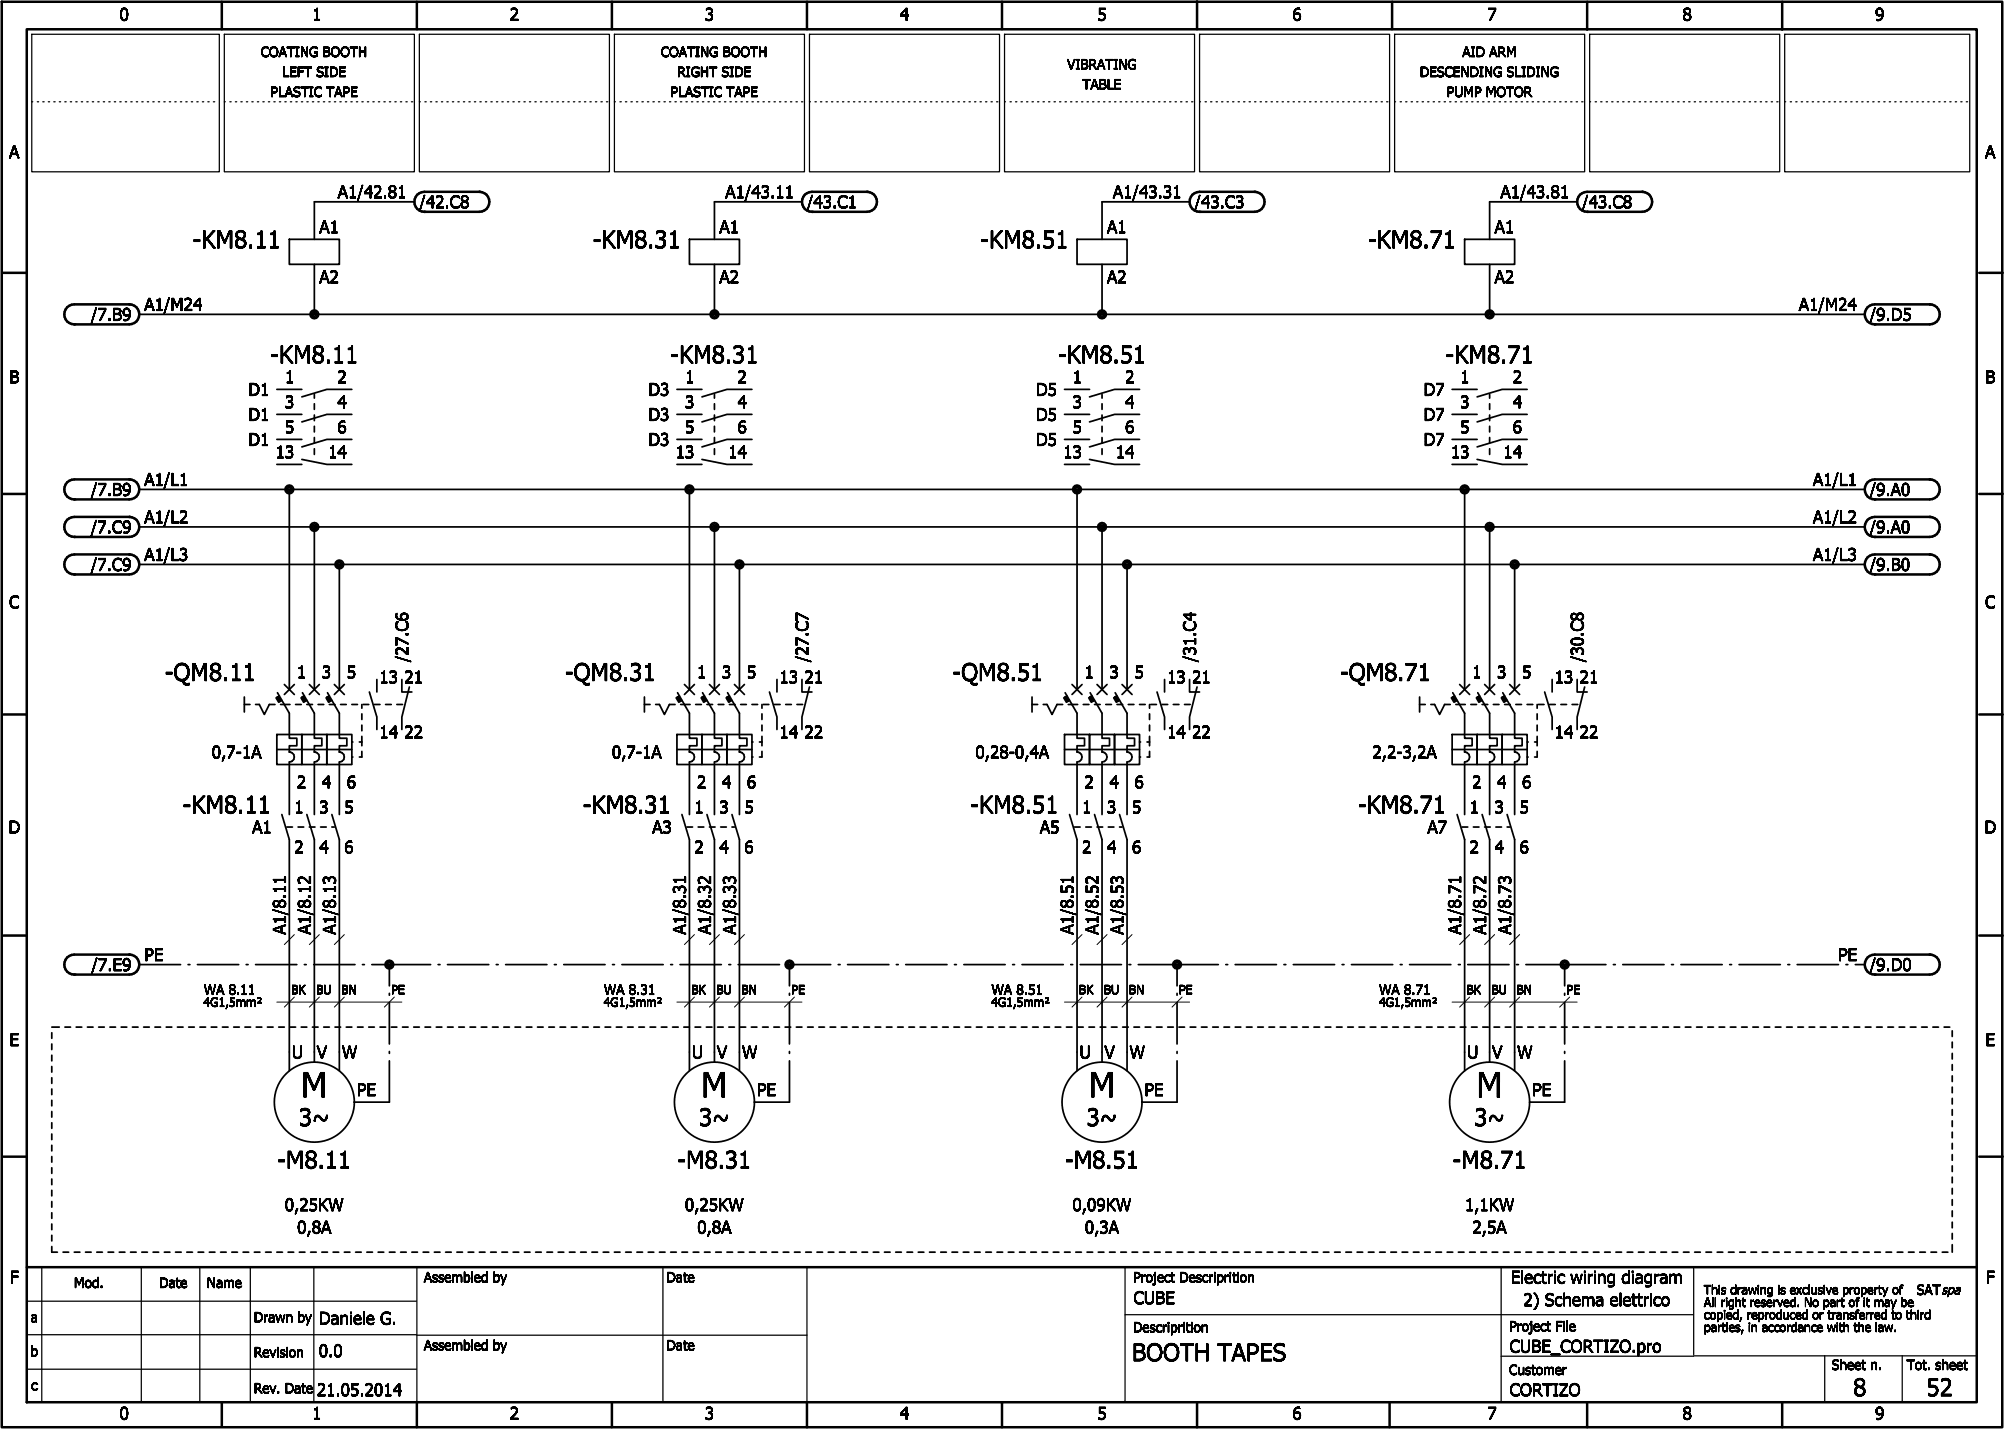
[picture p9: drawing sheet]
<svg xmlns="http://www.w3.org/2000/svg" width="401mm" height="286mm" viewBox="0 0 401 286" stroke-linecap="round" stroke-linejoin="round" font-family="sans-serif">
<defs><g id="words">
<g font-size="5">
<text x="60.2" y="219.4">M</text>
<text x="140.2" y="219.4">M</text>
<text x="217.7" y="219.4">M</text>
<text x="295.2" y="219.4">M</text>
</g>
<g font-size="3.5">
<text x="38.5" y="49.6">-KM8.11</text>
<text x="118.5" y="49.6">-KM8.31</text>
<text x="196" y="49.6">-KM8.51</text>
<text x="273.5" y="49.6">-KM8.71</text>
<text x="54.1" y="72.6">-KM8.11</text>
<text x="134.1" y="72.6">-KM8.31</text>
<text x="211.6" y="72.6">-KM8.51</text>
<text x="289.1" y="72.6">-KM8.71</text>
<text x="33" y="136.1">-QM8.11</text>
<text x="113" y="136.1">-QM8.31</text>
<text x="190.5" y="136.1">-QM8.51</text>
<text x="268" y="136.1">-QM8.71</text>
<text x="36.5" y="162.6">-KM8.11</text>
<text x="116.5" y="162.6">-KM8.31</text>
<text x="194" y="162.6">-KM8.51</text>
<text x="271.5" y="162.6">-KM8.71</text>
<text x="59.8" y="225.1">3~</text>
<text x="139.8" y="225.1">3~</text>
<text x="217.3" y="225.1">3~</text>
<text x="294.8" y="225.1">3~</text>
<text x="55.5" y="233.6">-M8.11</text>
<text x="135.5" y="233.6">-M8.31</text>
<text x="213" y="233.6">-M8.51</text>
<text x="290.5" y="233.6">-M8.71</text>
<text x="226.4" y="272.1">BOOTH TAPES</text>
<text x="370.6" y="279.1">8</text>
<text x="385.2" y="279.1">52</text>
</g>
<g font-size="2.5">
<text x="23.9" y="4.1">0</text>
<text x="62.4" y="4.1">1</text>
<text x="101.9" y="4.1">2</text>
<text x="140.9" y="4.1">3</text>
<text x="179.9" y="4.1">4</text>
<text x="219.4" y="4.1">5</text>
<text x="258.4" y="4.1">6</text>
<text x="297.4" y="4.1">7</text>
<text x="336.4" y="4.1">8</text>
<text x="374.9" y="4.1">9</text>
<text x="1.8" y="31.6">A</text>
<text x="396.9" y="31.6">A</text>
<text x="67.5" y="39.6">A1/42.81</text>
<text x="83.9" y="41.6">/42.C8</text>
<text x="145" y="39.6">A1/43.11</text>
<text x="161.4" y="41.6">/43.C1</text>
<text x="222.5" y="39.6">A1/43.31</text>
<text x="238.9" y="41.6">/43.C3</text>
<text x="300" y="39.6">A1/43.81</text>
<text x="316.4" y="41.6">/43.C8</text>
<text x="63.9" y="46.6">A1</text>
<text x="143.9" y="46.6">A1</text>
<text x="221.4" y="46.6">A1</text>
<text x="298.9" y="46.6">A1</text>
<text x="63.9" y="56.6">A2</text>
<text x="143.9" y="56.6">A2</text>
<text x="221.4" y="56.6">A2</text>
<text x="298.9" y="56.6">A2</text>
<text x="18.2" y="64.1">/7.B9</text>
<text x="28.9" y="62.1">A1/M24</text>
<text x="359.7" y="62.1">A1/M24</text>
<text x="373.9" y="64.1">/9.D5</text>
<text x="1.9" y="76.6">B</text>
<text x="57" y="76.6">1</text>
<text x="67.5" y="76.6">2</text>
<text x="137" y="76.6">1</text>
<text x="147.5" y="76.6">2</text>
<text x="214.5" y="76.6">1</text>
<text x="225" y="76.6">2</text>
<text x="292" y="76.6">1</text>
<text x="302.5" y="76.6">2</text>
<text x="397" y="76.6">B</text>
<text x="49.7" y="79.1">D1</text>
<text x="57" y="81.6">3</text>
<text x="67.5" y="81.6">4</text>
<text x="129.7" y="79.1">D3</text>
<text x="137" y="81.6">3</text>
<text x="147.5" y="81.6">4</text>
<text x="207.2" y="79.1">D5</text>
<text x="214.5" y="81.6">3</text>
<text x="225" y="81.6">4</text>
<text x="284.7" y="79.1">D7</text>
<text x="292" y="81.6">3</text>
<text x="302.5" y="81.6">4</text>
<text x="49.7" y="84.1">D1</text>
<text x="49.7" y="89.1">D1</text>
<text x="57" y="86.6">5</text>
<text x="67.5" y="86.6">6</text>
<text x="129.7" y="84.1">D3</text>
<text x="129.7" y="89.1">D3</text>
<text x="137" y="86.6">5</text>
<text x="147.5" y="86.6">6</text>
<text x="207.2" y="84.1">D5</text>
<text x="207.2" y="89.1">D5</text>
<text x="214.5" y="86.6">5</text>
<text x="225" y="86.6">6</text>
<text x="284.7" y="84.1">D7</text>
<text x="284.7" y="89.1">D7</text>
<text x="292" y="86.6">5</text>
<text x="302.5" y="86.6">6</text>
<text x="55.1" y="91.6">13</text>
<text x="65.6" y="91.6">14</text>
<text x="135.1" y="91.6">13</text>
<text x="145.6" y="91.6">14</text>
<text x="212.6" y="91.6">13</text>
<text x="223.1" y="91.6">14</text>
<text x="290.1" y="91.6">13</text>
<text x="300.6" y="91.6">14</text>
<text x="18.2" y="99.1">/7.B9</text>
<text x="28.9" y="97.1">A1/L1</text>
<text x="362.5" y="97.1">A1/L1</text>
<text x="373.9" y="99.1">/9.A0</text>
<text x="18.2" y="106.6">/7.C9</text>
<text x="28.9" y="104.6">A1/L2</text>
<text x="362.5" y="104.6">A1/L2</text>
<text x="373.9" y="106.6">/9.A0</text>
<text x="28.9" y="112.1">A1/L3</text>
<text x="362.5" y="112.1">A1/L3</text>
<text x="18.2" y="114.1">/7.C9</text>
<text x="373.9" y="114.1">/9.B0</text>
<text x="1.8" y="121.6">C</text>
<text x="396.9" y="121.6">C</text>
<text x="59.4" y="135.6">1</text>
<text x="64.4" y="135.6">3</text>
<text x="69.4" y="135.6">5</text>
<text x="75.9" y="136.6">13</text>
<text x="80.9" y="136.6">21</text>
<text x="81.6" y="132.4" transform="rotate(-90 81.6 132.4)">/27.C6</text>
<text x="139.4" y="135.6">1</text>
<text x="144.4" y="135.6">3</text>
<text x="149.4" y="135.6">5</text>
<text x="155.9" y="136.6">13</text>
<text x="160.9" y="136.6">21</text>
<text x="161.6" y="132.4" transform="rotate(-90 161.6 132.4)">/27.C7</text>
<text x="216.9" y="135.6">1</text>
<text x="221.9" y="135.6">3</text>
<text x="226.9" y="135.6">5</text>
<text x="233.4" y="136.6">13</text>
<text x="238.4" y="136.6">21</text>
<text x="239.1" y="132.4" transform="rotate(-90 239.1 132.4)">/31.C4</text>
<text x="294.4" y="135.6">1</text>
<text x="299.4" y="135.6">3</text>
<text x="304.4" y="135.6">5</text>
<text x="310.9" y="136.6">13</text>
<text x="315.9" y="136.6">21</text>
<text x="316.6" y="132.4" transform="rotate(-90 316.6 132.4)">/30.C8</text>
<text x="75.9" y="147.6">14</text>
<text x="80.9" y="147.6">22</text>
<text x="155.9" y="147.6">14</text>
<text x="160.9" y="147.6">22</text>
<text x="233.4" y="147.6">14</text>
<text x="238.4" y="147.6">22</text>
<text x="310.9" y="147.6">14</text>
<text x="315.9" y="147.6">22</text>
<text x="42.4" y="151.6">0,7-1A</text>
<text x="122.4" y="151.6">0,7-1A</text>
<text x="195.1" y="151.6">0,28-0,4A</text>
<text x="274.4" y="151.6">2,2-3,2A</text>
<text x="59.4" y="157.6">2</text>
<text x="64.4" y="157.6">4</text>
<text x="69.4" y="157.6">6</text>
<text x="139.4" y="157.6">2</text>
<text x="144.4" y="157.6">4</text>
<text x="149.4" y="157.6">6</text>
<text x="216.9" y="157.6">2</text>
<text x="221.9" y="157.6">4</text>
<text x="226.9" y="157.6">6</text>
<text x="294.4" y="157.6">2</text>
<text x="299.4" y="157.6">4</text>
<text x="304.4" y="157.6">6</text>
<text x="1.7" y="166.6">D</text>
<text x="50.4" y="166.6">A1</text>
<text x="58.9" y="162.6">1</text>
<text x="63.9" y="162.6">3</text>
<text x="68.9" y="162.6">5</text>
<text x="130.4" y="166.6">A3</text>
<text x="138.9" y="162.6">1</text>
<text x="143.9" y="162.6">3</text>
<text x="148.9" y="162.6">5</text>
<text x="207.9" y="166.6">A5</text>
<text x="216.4" y="162.6">1</text>
<text x="221.4" y="162.6">3</text>
<text x="226.4" y="162.6">5</text>
<text x="285.4" y="166.6">A7</text>
<text x="293.9" y="162.6">1</text>
<text x="298.9" y="162.6">3</text>
<text x="303.9" y="162.6">5</text>
<text x="396.8" y="166.6">D</text>
<text x="58.9" y="170.6">2</text>
<text x="63.9" y="170.6">4</text>
<text x="68.9" y="170.6">6</text>
<text x="138.9" y="170.6">2</text>
<text x="143.9" y="170.6">4</text>
<text x="148.9" y="170.6">6</text>
<text x="216.4" y="170.6">2</text>
<text x="221.4" y="170.6">4</text>
<text x="226.4" y="170.6">6</text>
<text x="293.9" y="170.6">2</text>
<text x="298.9" y="170.6">4</text>
<text x="303.9" y="170.6">6</text>
<text x="57.1" y="186.9" transform="rotate(-90 57.1 186.9)">A1/8.11</text>
<text x="62.1" y="186.9" transform="rotate(-90 62.1 186.9)">A1/8.12</text>
<text x="67.1" y="186.9" transform="rotate(-90 67.1 186.9)">A1/8.13</text>
<text x="137.1" y="186.9" transform="rotate(-90 137.1 186.9)">A1/8.31</text>
<text x="142.1" y="186.9" transform="rotate(-90 142.1 186.9)">A1/8.32</text>
<text x="147.1" y="186.9" transform="rotate(-90 147.1 186.9)">A1/8.33</text>
<text x="214.6" y="186.9" transform="rotate(-90 214.6 186.9)">A1/8.51</text>
<text x="219.6" y="186.9" transform="rotate(-90 219.6 186.9)">A1/8.52</text>
<text x="224.6" y="186.9" transform="rotate(-90 224.6 186.9)">A1/8.53</text>
<text x="292.1" y="186.9" transform="rotate(-90 292.1 186.9)">A1/8.71</text>
<text x="297.1" y="186.9" transform="rotate(-90 297.1 186.9)">A1/8.72</text>
<text x="302.1" y="186.9" transform="rotate(-90 302.1 186.9)">A1/8.73</text>
<text x="18.3" y="194.1">/7.E9</text>
<text x="28.9" y="192.1">PE</text>
<text x="367.5" y="192.1">PE</text>
<text x="373.9" y="194.1">/9.D0</text>
<text x="1.9" y="209.1">E</text>
<text x="397" y="209.1">E</text>
<text x="58.4" y="211.6">U</text>
<text x="63.4" y="211.6">V</text>
<text x="68.4" y="211.6">W</text>
<text x="138.4" y="211.6">U</text>
<text x="143.4" y="211.6">V</text>
<text x="148.4" y="211.6">W</text>
<text x="215.9" y="211.6">U</text>
<text x="220.9" y="211.6">V</text>
<text x="225.9" y="211.6">W</text>
<text x="293.4" y="211.6">U</text>
<text x="298.4" y="211.6">V</text>
<text x="303.4" y="211.6">W</text>
<text x="71.4" y="219.1">PE</text>
<text x="151.4" y="219.1">PE</text>
<text x="228.9" y="219.1">PE</text>
<text x="306.4" y="219.1">PE</text>
<text x="57" y="242.1">0,25KW</text>
<text x="137" y="242.1">0,25KW</text>
<text x="214.5" y="242.1">0,09KW</text>
<text x="292.9" y="242.1">1,1KW</text>
<text x="59.4" y="246.6">0,8A</text>
<text x="139.4" y="246.6">0,8A</text>
<text x="216.9" y="246.6">0,3A</text>
<text x="294.4" y="246.6">2,5A</text>
<text x="2" y="256.6">F</text>
<text x="302.1" y="256.6">Electric wiring diagram</text>
<text x="397.1" y="256.6">F</text>
<text x="226.7" y="260.7">CUBE</text>
<text x="304.6" y="261.1">2) Schema elettrico</text>
<text x="63.8" y="264.8">Daniele G.</text>
<text x="63.8" y="271.3">0.0</text>
<text x="301.9" y="270.4">CUBE_CORTIZO.pro</text>
<text x="63.4" y="279.1">21.05.2014</text>
<text x="301.9" y="279.1">CORTIZO</text>
<text x="23.9" y="283.8">0</text>
<text x="62.4" y="283.8">1</text>
<text x="101.9" y="283.8">2</text>
<text x="140.9" y="283.8">3</text>
<text x="179.9" y="283.8">4</text>
<text x="219.4" y="283.8">5</text>
<text x="258.4" y="283.8">6</text>
<text x="297.4" y="283.8">7</text>
<text x="336.4" y="283.8">8</text>
<text x="374.9" y="283.8">9</text>
</g>
<g font-size="2">
<text x="52.2" y="11.4">COATING BOOTH</text>
<text x="132.2" y="11.4">COATING BOOTH</text>
<text x="292.4" y="11.4">AID ARM</text>
<text x="56.5" y="15.4">LEFT SIDE</text>
<text x="135.4" y="15.4">RIGHT SIDE</text>
<text x="213.4" y="13.9">VIBRATING</text>
<text x="216.5" y="17.9">TABLE</text>
<text x="283.9" y="15.4">DESCENDING SLIDING</text>
<text x="54.1" y="19.3">PLASTIC TAPE</text>
<text x="134.1" y="19.3">PLASTIC TAPE</text>
<text x="289.3" y="19.3">PUMP MOTOR</text>
<text x="40.8" y="198.9">WA 8.11</text>
<text x="120.8" y="198.9">WA 8.31</text>
<text x="198.3" y="198.9">WA 8.51</text>
<text x="275.8" y="198.9">WA 8.71</text>
<text x="14.8" y="257.5">Mod.</text>
<text x="31.8" y="257.5">Date</text>
<text x="41.4" y="257.5">Name</text>
<text x="84.8" y="256.4">Assembled by</text>
<text x="133.3" y="256.4">Date</text>
<text x="226.6" y="256.4">Project Descriprition</text>
<text x="383.3" y="258.9">SATspa</text>
<text x="6.2" y="264.4">a</text>
<text x="50.8" y="264.4">Drawn by</text>
<text x="84.8" y="270">Assembled by</text>
<text x="133.3" y="270">Date</text>
<text x="226.6" y="266.4">Descriprition</text>
<text x="301.8" y="266.1">Project File</text>
<text x="6.1" y="271.2">b</text>
<text x="50.8" y="271.3">Revision</text>
<text x="301.8" y="274.9">Customer</text>
<text x="366.3" y="273.9">Sheet n.</text>
<text x="381.3" y="273.9">Tot. sheet</text>
<text x="6.2" y="278">c</text>
<text x="50.8" y="278.5">Rev. Date</text>
</g>
<g font-size="1.8">
<text x="40.7" y="201.3">4G1,5mm²</text>
<text x="58.2" y="198.8">BK</text>
<text x="63.2" y="198.8">BU</text>
<text x="68.2" y="198.8">BN</text>
<text x="78.2" y="198.8">PE</text>
<text x="120.7" y="201.3">4G1,5mm²</text>
<text x="138.2" y="198.8">BK</text>
<text x="143.2" y="198.8">BU</text>
<text x="148.2" y="198.8">BN</text>
<text x="158.2" y="198.8">PE</text>
<text x="198.2" y="201.3">4G1,5mm²</text>
<text x="215.7" y="198.8">BK</text>
<text x="220.7" y="198.8">BU</text>
<text x="225.7" y="198.8">BN</text>
<text x="235.7" y="198.8">PE</text>
<text x="275.7" y="201.3">4G1,5mm²</text>
<text x="293.2" y="198.8">BK</text>
<text x="298.2" y="198.8">BU</text>
<text x="303.2" y="198.8">BN</text>
<text x="313.2" y="198.8">PE</text>
<text x="340.7" y="258.8">This drawing is exclusive property of</text>
<text x="340.7" y="261.3">All right reserved. No part of it may be</text>
<text x="340.7" y="263.8">copied, reproduced or transferred to third</text>
<text x="340.7" y="266.3">parties, in accordance with the law.</text>
</g>
</g></defs>
<g fill="none" stroke="#000" stroke-width=".35">
<path d="M57.9 47.9h10v4.9h-10zM62.9 52.8v10.1M82.9 40.4h-20v7.5M137.9 47.9h10v4.9h-10zM142.9 52.8v10.1M160.4 40.4h-17.5v7.5M215.4 47.9h10v4.9h-10zM220.4 52.8v10.1M237.9 40.4h-17.5v7.5M292.9 47.9h10v4.9h-10zM297.9 52.8v10.1M315.4 40.4h-17.5v7.5"/>
<path d="M27.9 62.9h345M55.4 77.9h5M62.9 78.9v.7M70.4 77.9h-5l-5 1.5M135.4 77.9h5M142.9 78.9v.7M150.4 77.9h-5l-5 1.5M212.9 77.9h5M220.4 78.9v.7M227.9 77.9h-5l-5 1.5M290.4 77.9h5M297.9 78.9v.7"/>
<path d="M305.4 77.9h-5l-5 1.5M27.9 97.8h345M55.4 92.9h5M55.4 87.9h5M55.4 82.8h5M57.9 97.8v40.1M60.4 91.9l5 1h5M62.9 80.7v1.2M62.9 83v1.1M62.9 85.2v1.2M62.9 87.5v1.1M62.9 89.7v1.2"/>
<path d="M70.4 87.9h-5l-5 1.5M70.4 82.8h-5l-5 1.6M135.4 92.9h5M135.4 87.9h5M135.4 82.8h5M137.9 97.8v40.1M140.4 91.9l5 1h5M142.9 80.7v1.2M142.9 83v1.1M142.9 85.2v1.2M142.9 87.5v1.1M142.9 89.7v1.2"/>
<path d="M150.4 87.9h-5l-5 1.5M150.4 82.8h-5l-5 1.6M212.9 92.9h5M212.9 87.9h5M212.9 82.8h5M215.4 97.8v40.1M217.9 91.9l5 1h5M220.4 80.7v1.2M220.4 83v1.1M220.4 85.2v1.2M220.4 87.5v1.1M220.4 89.7v1.2"/>
<path d="M227.9 87.9h-5l-5 1.5M227.9 82.8h-5l-5 1.6M290.4 92.9h5M290.4 87.9h5M290.4 82.8h5M292.9 97.8v40.1M295.4 91.9l5 1h5M297.9 80.7v1.2M297.9 83v1.1M297.9 85.2v1.2M297.9 87.5v1.1M297.9 89.7v1.2"/>
<path d="M305.4 87.9h-5l-5 1.5M305.4 82.8h-5l-5 1.6M27.9 105.4h345M27.9 112.9h345M62.9 105.4v32.5M67.9 112.9v25M142.9 105.4v32.5M147.9 112.9v25M220.4 105.4v32.5M225.4 112.9v25M297.9 105.4v32.5M302.9 112.9v25"/>
<path d="M48.9 139.4v3M55.4 139.4l.4-.1-.4 .2M55.5 138.5l2.4 4.1v5h1.5v1.5h-1.5v1.3a1 1 0 0 1 1 1 1 1 0 0 1-1 1v10.5M55.8 139.3l-.3 .2M55.8 139.4l-.3 .2M55.9 139.1l-.7 .4 .5 .9 .7-.4M55.9 139.5l-.3 .2 .3-.2M55.9 139.6l-.3 .1M55.9 139.6l-.3 .2M56 139.6l-.4 .2M56 139.7l-.3 .2M56 139.8l-.3 .2"/>
<path d="M56.1 139.8l-.3 .3M56.1 139.9l-.3 .2M56.2 140l-.4 .2M56.9 136.9l2 1.9M58.9 136.9l-2 1.9M60.5 139.6l.3-.2-.3 .2M60.5 138.5l2.4 4.1v5h1.5v1.5h-1.5v1.3a1 1 0 0 1 1 1 1 1 0 0 1-1 1v10.5M60.7 140l.3-.2-.3 .2M60.7 139.2l-.3 .2M60.7 139.3l-.3 .2M60.8 139.4l-.4 .2M60.8 139.5l-.3 .2"/>
<path d="M60.9 139.1l-.7 .4 .5 .9 .7-.4M60.9 139.5l-.4 .2M60.9 139.6l-.3 .2M60.9 139.7l-.3 .2M61 139.7l-.4 .2M61 139.8l-.3 .2M61.1 139.9l-.4 .2M61.1 139.9l-.3 .2M61.1 140l-.3 .2M61.9 136.9l2 1.9M63.9 136.9l-2 1.9M65.5 138.5l2.4 4.1v5h1.5v1.5h-1.5v1.3a1 1 0 0 1 1 1 1 1 0 0 1-1 1v10.5"/>
<path d="M65.7 139.3l-.4 .2M65.7 139.2l-.4 .2M65.7 139.3l-.3 .2M65.7 139.4l-.3 .2M65.8 139.4l-.4 .2M65.8 139.5l-.4 .2M65.8 139.5l-.3 .2M65.9 139.1l-.7 .4 .5 .9 .7-.4M65.9 139.6l-.4 .2M65.9 139.7l-.3 .2M66 139.8l-.4 .2M66 139.9l-.3 .2"/>
<path d="M66.1 139.9l-.4 .2M66.1 140l-.4 .2M66.9 136.9l2 1.9M68.9 136.9l-2 1.9M73.9 138.4l1.5 5v2.5M75.4 135.9v2.5M80.4 135.9v2.5h2M81.9 137.4l-1.5 6v2.5M128.9 139.4v3M135.5 138.5l2.4 4.1v5h1.5v1.5h-1.5v1.3a1 1 0 0 1 1 1 1 1 0 0 1-1 1v10.5M135.6 139.7l.3-.1-.3 .2M135.7 139.3l-.3 .1"/>
<path d="M135.8 139.3l-.4 .2M135.8 139.3l-.3 .2M135.8 139.4l-.3 .2M135.9 139.1l-.7 .4 .5 .9 .7-.4M135.9 139.5l-.4 .2M135.9 139.5l-.3 .2M136 139.6l-.4 .2M136 139.7l-.3 .2M136 139.8l-.3 .2M136.1 139.8l-.4 .2M136.1 139.9l-.3 .1M136.1 139.9l-.3 .2"/>
<path d="M136.2 140l-.4 .2M136.9 136.9l2 1.9M138.9 136.9l-2 1.9M140.5 138.5l2.4 4.1v5h1.5v1.5h-1.5v1.3a1 1 0 0 1 1 1 1 1 0 0 1-1 1v10.5M140.7 139.2l-.3 .2M140.7 139.3l-.3 .2M140.8 139.4l-.4 .2M140.8 139.4l-.3 .2 .3-.2M140.8 139.5l-.3 .2M140.9 139.1l-.7 .4 .5 .9 .7-.4M140.9 139.5l-.4 .2M140.9 139.6l-.3 .2"/>
<path d="M140.9 139.7l-.3 .2M141 139.7l-.4 .2M141 139.8l-.3 .2 .3-.2M141 139.8l-.3 .2M141.1 139.9l-.4 .2M141.1 139.9l-.3 .2M141.1 140l-.3 .2M141.9 136.9l2 1.9M143.9 136.9l-2 1.9M145.5 138.5l2.4 4.1v5h1.5v1.5h-1.5v1.3a1 1 0 0 1 1 1 1 1 0 0 1-1 1v10.5M145.7 139.3l-.4 .2M145.7 139.2l-.4 .2"/>
<path d="M145.7 139.3l-.3 .2M145.7 139.4l-.3 .2M145.8 139.4l-.4 .2M145.8 139.5l-.4 .2M145.8 139.5l-.3 .2M145.9 139.1l-.7 .4 .5 .9 .7-.4M145.9 139.6l-.4 .2M145.9 139.7l-.3 .2M146 139.8l-.4 .2M146 139.9l-.3 .2M146.1 139.9l-.4 .2M146.1 140l-.4 .2"/>
<path d="M146.9 136.9l2 1.9M148.9 136.9l-2 1.9M153.9 138.4l1.5 5v2.5M155.4 135.9v2.5M160.4 135.9v2.5h2M161.9 137.4l-1.5 6v2.5M206.4 139.4v3M212.9 139.4l.4-.1-.4 .2M213 138.5l2.4 4.1v5h1.5v1.5h-1.5v1.3a1 1 0 0 1 1 1 1 1 0 0 1-1 1v10.5M213.3 139.3l-.3 .2M213.3 139.4l-.3 .2M213.4 139.1l-.7 .4 .5 .9 .7-.4"/>
<path d="M213.4 139.5l-.3 .2 .3-.2M213.4 139.6l-.3 .1M213.4 139.6l-.3 .2M213.5 139.6l-.4 .2M213.5 139.7l-.3 .2M213.5 139.8l-.3 .2M213.6 139.8l-.3 .3M213.6 139.9l-.3 .2M213.7 140l-.4 .2M214.4 136.9l2 1.9M216.4 136.9l-2 1.9M218 139.6l.3-.2-.3 .2"/>
<path d="M218 138.5l2.4 4.1v5h1.5v1.5h-1.5v1.3a1 1 0 0 1 1 1 1 1 0 0 1-1 1v10.5M218.2 140l.3-.2-.3 .2M218.2 139.2l-.3 .2M218.2 139.3l-.3 .2M218.3 139.4l-.4 .2M218.3 139.5l-.3 .2M218.4 139.1l-.7 .4 .5 .9 .7-.4M218.4 139.5l-.4 .2M218.4 139.6l-.3 .2M218.4 139.7l-.3 .2M218.5 139.7l-.4 .2M218.5 139.8l-.3 .2"/>
<path d="M218.6 139.9l-.4 .2M218.6 139.9l-.3 .2M218.6 140l-.3 .2M219.4 136.9l2 1.9M221.4 136.9l-2 1.9M223 138.5l2.4 4.1v5h1.5v1.5h-1.5v1.3a1 1 0 0 1 1 1 1 1 0 0 1-1 1v10.5M223.2 139.3l-.4 .2M223.2 139.2l-.4 .2M223.2 139.3l-.3 .2M223.2 139.4l-.3 .2M223.3 139.4l-.4 .2M223.3 139.5l-.4 .2"/>
<path d="M223.3 139.5l-.3 .2M223.4 139.1l-.7 .4 .5 .9 .7-.4M223.4 139.6l-.4 .2M223.4 139.7l-.3 .2M223.5 139.8l-.4 .2M223.5 139.9l-.3 .2M223.6 139.9l-.4 .2M223.6 140l-.4 .2M224.4 136.9l2 1.9M226.4 136.9l-2 1.9M231.4 138.4l1.5 5v2.5M232.9 135.9v2.5"/>
<path d="M237.9 135.9v2.5h2M239.4 137.4l-1.5 6v2.5M283.9 139.4v3M290.4 139.4l.4-.1-.4 .2M290.5 138.5l2.4 4.1v5h1.5v1.5h-1.5v1.3a1 1 0 0 1 1 1 1 1 0 0 1-1 1v10.5M290.8 139.3l-.3 .2M290.8 139.4l-.3 .2M290.9 139.1l-.7 .4 .5 .9 .7-.4M290.9 139.5l-.3 .2 .3-.2M290.9 139.6l-.3 .1M290.9 139.6l-.3 .2M291 139.6l-.4 .2"/>
<path d="M291 139.7l-.3 .2M291 139.8l-.3 .2M291.1 139.8l-.3 .3M291.1 139.9l-.3 .2M291.2 140l-.4 .2M291.9 136.9l2 1.9M293.9 136.9l-2 1.9M295.5 138.5l2.4 4.1v5h1.5v1.5h-1.5v1.3a1 1 0 0 1 1 1 1 1 0 0 1-1 1v10.5M295.7 140l.3-.2-.3 .2M295.7 139.2l-.3 .2M295.7 139.3l-.3 .2M295.8 139.4l-.4 .2"/>
<path d="M295.8 139.4l-.3 .2M295.8 139.5l-.3 .2M295.9 139.1l-.7 .4 .5 .9 .7-.4M295.9 139.5l-.4 .2M295.9 139.6l-.3 .2M295.9 139.7l-.3 .2M296 139.7l-.4 .2M296 139.8l-.3 .2M296.1 139.9l-.4 .2M296.1 139.9l-.3 .2M296.1 140l-.3 .2M296.9 136.9l2 1.9"/>
<path d="M298.9 136.9l-2 1.9M300.5 138.5l2.4 4.1v5h1.5v1.5h-1.5v1.3a1 1 0 0 1 1 1 1 1 0 0 1-1 1v10.5M300.7 139.3l-.4 .2M300.7 139.2l-.4 .2M300.7 139.3l-.3 .2M300.7 139.4l-.3 .2M300.8 139.4l-.4 .2M300.8 139.5l-.4 .2M300.8 139.5l-.3 .2M300.9 139.1l-.7 .4 .5 .9 .7-.4M300.9 139.6l-.4 .2M300.9 139.7l-.3 .2"/>
<path d="M301 139.8l-.4 .2M301 139.9l-.3 .2M301.1 139.9l-.4 .2M301.1 140l-.4 .2M301.9 136.9l2 1.9M303.9 136.9l-2 1.9M308.9 138.4l1.5 5v2.5M310.4 135.9v2.5M315.4 135.9v2.5h2M316.9 137.4l-1.5 6v2.5M48.9 140.9h1.1M51.1 140.9h.8l1 2 1-2h1.1"/>
<path d="M55.4 146.9h5v6h-5zM55.4 149.9h15M56.1 140.9h1.9M56.2 140l-.3 .2M56.2 140.1l-.3 .2M59.1 140.9h1.1M60.4 146.9h5v6h-5zM61.2 140.1l-.4 .2M61.4 140.9h1.1M63.6 140.9h1.1M65.4 146.9h5v6h-5zM65.9 140.9h1.1"/>
<path d="M66.1 140.1l-.3 .1M68.1 140.9h1.1M70.4 140.9h1.1M71.9 148.4h.5M72.4 140.9v.7M72.4 142.7v1.2M72.4 145v1.1M72.4 147.2v1.9M72.4 150.2v1.2h-.5M72.6 140.9h1.1M74.9 140.9h1.1M77.1 140.9h1.1"/>
<path d="M79.4 140.9h1.1M128.9 140.9h1.1M131.1 140.9h.8l1 2 1-2h1.1M135.4 146.9h5v6h-5zM135.4 149.9h15M136.1 140.9h1.9M136.2 140l-.3 .2M136.2 140.1l-.3 .2M139.1 140.9h1.1M140.4 146.9h5v6h-5zM141.2 140.1l-.4 .2M141.4 140.9h1.1"/>
<path d="M143.6 140.9h1.1M145.4 146.9h5v6h-5zM145.9 140.9h1.1M146.1 140l-.3 .2M146.1 140.1l-.3 .2M148.1 140.9h1.1M150.4 140.9h1.1M151.9 148.4h.5M152.4 150.2v1.2h-.5M152.4 140.9v.7M152.4 142.7v1.2M152.4 145v1.1"/>
<path d="M152.4 147.2v1.9M152.6 140.9h1.1M154.9 140.9h1.1M157.1 140.9h1.1M159.4 140.9h1.1M206.4 140.9h1.1M208.6 140.9h.8l1 2 1-2h1.1M212.9 146.9h5v6h-5zM212.9 149.9h15M213.6 140.9h1.9M213.7 140l-.3 .2M213.7 140.1l-.3 .2"/>
<path d="M216.6 140.9h1.1M217.9 146.9h5v6h-5zM218.7 140.1l-.4 .2M218.9 140.9h1.1M221.1 140.9h1.1M222.9 146.9h5v6h-5zM223.4 140.9h1.1M223.6 140l-.3 .2M223.6 140.1l-.3 .2M225.6 140.9h1.1M227.9 140.9h1.1M229.4 148.4h.5"/>
<path d="M229.9 150.2v1.2h-.5M229.9 140.9v.7M229.9 142.7v1.2M229.9 145v1.1M229.9 147.2v1.9M230.1 140.9h1.1M232.4 140.9h1.1M234.6 140.9h1.1M236.9 140.9h1.1M283.9 140.9h1.1M286.1 140.9h.8l1 2 1-2h1.1M290.4 146.9h5v6h-5z"/>
<path d="M290.4 149.9h15M291.1 140.9h1.9M291.2 140l-.3 .2M291.2 140.1l-.3 .2M294.1 140.9h1.1M295.4 146.9h5v6h-5zM296.2 140.1l-.4 .2M296.4 140.9h1.1M298.6 140.9h1.1M300.4 146.9h5v6h-5zM300.9 140.9h1.1M301.1 140l-.3 .2"/>
<path d="M301.1 140.1l-.3 .2M303.1 140.9h1.1M305.4 140.9h1.1M306.9 148.4h.5M307.4 150.2v1.2h-.5M307.4 140.9v.7M307.4 142.7v1.2M307.4 145v1.1M307.4 147.2v1.9M307.6 140.9h1.1M309.9 140.9h1.1M312.1 140.9h1.1"/>
<path d="M314.4 140.9h1.1M56.4 162.9l1.5 5v46.2M57.4 165.4h1.1M59.6 165.4h1.1M61.4 162.9l1.5 5v44.5M61.9 165.4h1.1M64.1 165.4h1.1M66.4 162.9l1.5 5v46.2M66.4 165.4h.5M136.4 162.9l1.5 5v46.2M137.4 165.4h1.1M139.6 165.4h1.1"/>
<path d="M141.4 162.9l1.5 5v44.5M141.9 165.4h1.1M144.1 165.4h1.1M146.4 165.4h.5M146.4 162.9l1.5 5v46.2M213.9 162.9l1.5 5v46.2M214.9 165.4h1.1M217.1 165.4h1.1M218.9 162.9l1.5 5v44.5M219.4 165.4h1.1M221.6 165.4h1.1M223.9 165.4h.5"/>
<path d="M223.9 162.9l1.5 5v46.2M291.4 162.9l1.5 5v46.2M292.4 165.4h1.1M294.6 165.4h1.1M296.4 162.9l1.5 5v44.5M296.9 165.4h1.1M299.1 165.4h1.1M301.4 165.4h.5M301.4 162.9l1.5 5v46.2M27.9 192.9h8.2M37.6 192.9h.4M39.5 192.9h8.2"/>
<path d="M49.2 192.9h.4M51.1 192.9h8.3M60.9 192.9h.3M62.7 192.9h8.3M72.5 192.9h.4M74.4 192.9h11.7M77.9 192.9v4.2M77.9 198.6v.4M87.6 192.9h.4M89.5 192.9h8.2M99.2 192.9h.4M101.1 192.9h8.3"/>
<path d="M110.9 192.9h.3M112.7 192.9h8.3M122.5 192.9h.4M124.4 192.9h8.2M134.1 192.9h.4M136 192.9h8.2M145.7 192.9h.4M147.6 192.9h8.3M157.4 192.9h8.7M157.9 192.9v4.2M157.9 198.6v.4M167.6 192.9h.4"/>
<path d="M169.5 192.9h8.2M179.2 192.9h.4M181.1 192.9h8.3M190.9 192.9h.3M192.7 192.9h8.3M202.5 192.9h.4M204.4 192.9h8.2M214.1 192.9h.4M216 192.9h8.2M225.7 192.9h.4M227.6 192.9h16M235.4 192.9v4.2"/>
<path d="M235.4 198.6v.4M245.1 192.9h.4M247 192.9h8.2M256.7 192.9h.4M258.6 192.9h8.3M268.4 192.9h.3M270.2 192.9h8.3M280 192.9h.4M281.9 192.9h8.2M291.6 192.9h.4M293.5 192.9h8.2M303.2 192.9h.4"/>
<path d="M305.1 192.9h16M312.9 192.9v4.2M312.9 198.6v.4M322.6 192.9h.4M324.5 192.9h8.2M334.2 192.9h.4M336.1 192.9h8.3M345.9 192.9h.3M347.7 192.9h8.3M357.5 192.9h.4M359.4 192.9h8.2M369.1 192.9h.4"/>
<path d="M371 192.9h1.9M10.4 206.5v1.1M10.4 208.7v1.1M10.4 211v1.1M10.4 213.2v1.2M10.4 215.5v1.1M10.4 217.7v1.2M10.4 220v1.1M10.4 205.4h1.5M13 205.4h1.1M15.2 205.4h1.2M17.5 205.4h1.1"/>
<path d="M19.7 205.4h1.2M22 205.4h1.1M24.2 205.4h1.2M26.5 205.4h1.1M28.7 205.4h1.2M31 205.4h1.1M33.2 205.4h1.2M35.5 205.4h1.1M37.7 205.4h1.2M40 205.4h1.1M42.2 205.4h1.2M44.5 205.4h1.1"/>
<path d="M46.7 205.4h1.2M49 205.4h1.1M51.2 205.4h1.2M53.5 205.4h1.1M55.7 205.4h1.2M58 205.4h1.1M60.2 205.4h1.2M62.5 205.4h1.1M64.7 205.4h1.2M67 205.4h1.1M69.2 205.4h1.2M71.5 205.4h1.1"/>
<path d="M73.7 205.4h1.2M76 205.4h1.1M77.9 212.1v8.3h-7M77.9 200.5v8.2M77.9 210.2v.4M78.2 205.4h1.2M80.5 205.4h1.1M82.7 205.4h1.2M85 205.4h1.1M87.2 205.4h1.2M89.5 205.4h1.1M91.7 205.4h1.2"/>
<path d="M94 205.4h1.1M96.2 205.4h1.2M98.5 205.4h1.1M100.7 205.4h1.2M103 205.4h1.1M105.2 205.4h1.2M107.5 205.4h1.1M109.7 205.4h1.2M112 205.4h1.1M114.2 205.4h1.2M116.5 205.4h1.1M118.7 205.4h1.2"/>
<path d="M121 205.4h1.1M123.2 205.4h1.2M125.5 205.4h1.1M127.7 205.4h1.2M130 205.4h1.1M132.2 205.4h1.2M134.5 205.4h1.1M136.7 205.4h1.2M139 205.4h1.1M141.2 205.4h1.2M143.5 205.4h1.1M145.7 205.4h1.2"/>
<path d="M148 205.4h1.1M150.2 205.4h1.2M152.5 205.4h1.1M154.7 205.4h1.2M157 205.4h1.1M157.9 212.1v8.3h-7M157.9 200.5v8.2M157.9 210.2v.4M159.2 205.4h1.2M161.5 205.4h1.1M163.7 205.4h1.2M166 205.4h1.1"/>
<path d="M168.2 205.4h1.2M170.5 205.4h1.1M172.7 205.4h1.2M175 205.4h1.1M177.2 205.4h1.2M179.5 205.4h1.1M181.7 205.4h1.2M184 205.4h1.1M186.2 205.4h1.2M188.5 205.4h1.1M190.7 205.4h1.2M193 205.4h1.1"/>
<path d="M195.2 205.4h1.2M197.5 205.4h1.1M199.7 205.4h1.2M202 205.4h1.1M204.2 205.4h1.2M206.5 205.4h1.1M208.7 205.4h1.2M211 205.4h1.1M213.2 205.4h1.2M215.5 205.4h1.1M217.7 205.4h1.2M220 205.4h1.1"/>
<path d="M222.2 205.4h1.2M224.5 205.4h1.1M226.7 205.4h1.2M229 205.4h1.1M231.2 205.4h1.2M233.5 205.4h1.1M235.4 212.1v8.3h-7M235.4 200.5v8.2M235.4 210.2v.4M235.7 205.4h1.2M238 205.4h1.1M240.2 205.4h1.2"/>
<path d="M242.5 205.4h1.1M244.7 205.4h1.2M247 205.4h1.1M249.2 205.4h1.2M251.5 205.4h1.1M253.7 205.4h1.2M256 205.4h1.1M258.2 205.4h1.2M260.5 205.4h1.1M262.7 205.4h1.2M265 205.4h1.1M267.2 205.4h1.2"/>
<path d="M269.5 205.4h1.1M271.7 205.4h1.2M274 205.4h1.1M276.2 205.4h1.2M278.5 205.4h1.1M280.7 205.4h1.2M283 205.4h1.1M285.2 205.4h1.2M287.5 205.4h1.1M289.7 205.4h1.2M292 205.4h1.1M294.2 205.4h1.2"/>
<path d="M296.5 205.4h1.1M298.7 205.4h1.2M301 205.4h1.1M303.2 205.4h1.2M305.5 205.4h1.1M307.7 205.4h1.2M310 205.4h1.1M312.2 205.4h1.2M312.9 212.1v8.3h-7M312.9 200.5v8.2M312.9 210.2v.4M314.5 205.4h1.1"/>
<path d="M316.7 205.4h1.2M319 205.4h1.1M321.2 205.4h1.2M323.5 205.4h1.1M325.7 205.4h1.2M328 205.4h1.1M330.2 205.4h1.2M332.5 205.4h1.1M334.7 205.4h1.2M337 205.4h1.1M339.2 205.4h1.2M341.5 205.4h1.1"/>
<path d="M343.7 205.4h1.2M346 205.4h1.1M348.2 205.4h1.2M350.5 205.4h1.1M352.7 205.4h1.2M355 205.4h1.1M357.2 205.4h1.2M359.5 205.4h1.1M361.7 205.4h1.2M364 205.4h1.1M366.2 205.4h1.2M368.5 205.4h1.1"/>
<path d="M370.7 205.4h1.2M373 205.4h1.1M375.2 205.4h1.2M377.5 205.4h1.1M379.7 205.4h1.2M382 205.4h1.1M384.2 205.4h1.2M386.5 205.4h1.1M388.7 205.4h1.2M390.4 206.1v1.1M390.4 208.4v1.1M390.4 210.6v1.1"/>
<path d="M390.4 212.9v1.1M390.4 215.1v1.1M390.4 217.3v1.2M390.4 219.6v1.1M10.4 222.2v1.2M10.4 224.5v1.1M10.4 226.7v1.2M10.4 229v1.1M10.4 231.2v1.2M10.4 233.5v1.1M10.4 235.7v1.2M10.4 238v1.1"/>
<path d="M390.4 221.9v1.1M390.4 224.1v1.1M390.4 226.4v1.1M390.4 228.6v1.1M390.4 230.9v1.1M390.4 233.1v1.1M390.4 235.4v1.1M390.4 237.6v1.1M390.4 239.9v1.1M10.4 240.2v1.2M10.4 242.5v1.1M10.4 244.7v1.2"/>
<path d="M10.4 247v1.1M10.4 249.2v1.2h1.1M12.6 250.4h1.1M14.9 250.4h1.1M17.1 250.4h1.1M19.4 250.4h1.1M21.6 250.4h1.1M23.9 250.4h1.1M26.1 250.4h1.1M28.4 250.4h1.1M30.6 250.4h1.1M32.9 250.4h1.1"/>
<path d="M35.1 250.4h1.1M37.4 250.4h1.1M39.6 250.4h1.1M41.9 250.4h1.1M44.1 250.4h1.1M46.4 250.4h1.1M48.6 250.4h1.1M50.9 250.4h1.1M53.1 250.4h1.1M55.4 250.4h1.1M57.6 250.4h1.1M59.9 250.4h1.1"/>
<path d="M62.1 250.4h1.1M64.4 250.4h1.1M66.6 250.4h1.1M68.9 250.4h1.1M71.1 250.4h1.1M73.4 250.4h1.1M75.6 250.4h1.1M77.9 250.4h1.1M80.1 250.4h1.1M82.4 250.4h1.1M84.6 250.4h1.1M86.9 250.4h1.1"/>
<path d="M89.1 250.4h1.1M91.4 250.4h1.1M93.6 250.4h1.1M95.9 250.4h1.1M98.1 250.4h1.1M100.4 250.4h1.1M102.6 250.4h1.1M104.9 250.4h1.1M107.1 250.4h1.1M109.4 250.4h1.1M111.6 250.4h1.1M113.9 250.4h1.1"/>
<path d="M116.1 250.4h1.1M118.4 250.4h1.1M120.6 250.4h1.1M122.9 250.4h1.1M125.1 250.4h1.1M127.4 250.4h1.1M129.6 250.4h1.1M131.9 250.4h1.1M134.1 250.4h1.1M136.4 250.4h1.1M138.6 250.4h1.1M140.9 250.4h1.1"/>
<path d="M143.1 250.4h1.1M145.4 250.4h1.1M147.6 250.4h1.1M149.9 250.4h1.1M152.1 250.4h1.1M154.4 250.4h1.1M156.6 250.4h1.1M158.9 250.4h1.1M161.1 250.4h1.1M163.4 250.4h1.1M165.6 250.4h1.1M167.9 250.4h1.1"/>
<path d="M170.1 250.4h1.1M172.4 250.4h1.1M174.6 250.4h1.1M176.9 250.4h1.1M179.1 250.4h1.1M181.4 250.4h1.1M183.6 250.4h1.1M185.9 250.4h1.1M188.1 250.4h1.1M190.4 250.4h1.1M192.6 250.4h1.1M194.9 250.4h1.1"/>
<path d="M197.1 250.4h1.1M199.4 250.4h1.1M201.6 250.4h1.1M203.9 250.4h1.1M206.1 250.4h1.1M208.4 250.4h1.1M210.6 250.4h1.1M212.9 250.4h1.1M215.1 250.4h1.1M217.4 250.4h1.1M219.6 250.4h1.1M221.9 250.4h1.1"/>
<path d="M224.1 250.4h1.1M226.4 250.4h1.1M228.6 250.4h1.1M230.9 250.4h1.1M233.1 250.4h1.1M235.4 250.4h1.1M237.6 250.4h1.1M239.9 250.4h1.1M242.1 250.4h1.1M244.4 250.4h1.1M246.6 250.4h1.1M248.9 250.4h1.1"/>
<path d="M251.1 250.4h1.1M253.4 250.4h1.1M255.6 250.4h1.1M257.9 250.4h1.1M260.1 250.4h1.1M262.4 250.4h1.1M264.6 250.4h1.1M266.9 250.4h1.1M269.1 250.4h1.1M271.4 250.4h1.1M273.6 250.4h1.1M275.9 250.4h1.1"/>
<path d="M278.1 250.4h1.1M280.4 250.4h1.1M282.6 250.4h1.1M284.9 250.4h1.1M287.1 250.4h1.1M289.4 250.4h1.1M291.6 250.4h1.1M293.9 250.4h1.1M296.1 250.4h1.1M298.4 250.4h1.1M300.6 250.4h1.1M302.9 250.4h1.1"/>
<path d="M305.1 250.4h1.1M307.4 250.4h1.1M309.6 250.4h1.1M311.9 250.4h1.1M314.1 250.4h1.1M316.4 250.4h1.1M318.6 250.4h1.1M320.9 250.4h1.1M323.1 250.4h1.1M325.4 250.4h1.1M327.6 250.4h1.1M329.9 250.4h1.1"/>
<path d="M332.1 250.4h1.1M334.4 250.4h1.1M336.6 250.4h1.1M338.9 250.4h1.1M341.1 250.4h1.1M343.4 250.4h1.1M345.6 250.4h1.1M347.9 250.4h1.1M350.1 250.4h1.1M352.4 250.4h1.1M354.6 250.4h1.1M356.9 250.4h1.1"/>
<path d="M359.1 250.4h1.1M361.4 250.4h1.1M363.6 250.4h1.1M365.9 250.4h1.1M368.1 250.4h1.1M370.4 250.4h1.1M372.6 250.4h1.1M374.9 250.4h1.1M377.1 250.4h1.1M379.4 250.4h1.1M381.6 250.4h1.1M383.9 250.4h1.1"/>
<path d="M386.1 250.4h1.1M388.4 250.4h1.1M390.4 242.1v1.1M390.4 244.4v1.1M390.4 246.6v1.1M390.4 248.9v1.5"/>
<circle cx="62.9" cy="62.9" r=".38"/>
<circle cx="62.9" cy="62.9" r=".63"/>
<circle cx="62.9" cy="62.9" r=".88"/>
<circle cx="142.9" cy="62.9" r=".63"/>
<circle cx="142.9" cy="62.9" r=".88"/>
<circle cx="142.9" cy="62.9" r=".37"/>
<circle cx="220.4" cy="62.9" r=".88"/>
<circle cx="220.4" cy="62.9" r=".62"/>
<circle cx="220.4" cy="62.9" r=".38"/>
<circle cx="297.9" cy="62.9" r=".63"/>
<circle cx="297.9" cy="62.9" r=".88"/>
<circle cx="297.9" cy="62.9" r=".37"/>
<circle cx="57.9" cy="97.9" r=".62"/>
<circle cx="57.9" cy="97.9" r=".87"/>
<circle cx="57.9" cy="97.8" r=".38"/>
<circle cx="137.9" cy="97.9" r=".87"/>
<circle cx="137.9" cy="97.8" r=".38"/>
<circle cx="137.9" cy="97.9" r=".63"/>
<circle cx="215.4" cy="97.9" r=".63"/>
<circle cx="215.4" cy="97.8" r=".37"/>
<circle cx="215.4" cy="97.9" r=".87"/>
<circle cx="292.9" cy="97.9" r=".87"/>
<circle cx="292.9" cy="97.8" r=".38"/>
<circle cx="292.9" cy="97.9" r=".63"/>
<circle cx="62.9" cy="105.4" r=".38"/>
<circle cx="62.9" cy="105.4" r=".63"/>
<circle cx="62.9" cy="105.4" r=".87"/>
<circle cx="67.9" cy="112.9" r=".63"/>
<circle cx="67.9" cy="112.9" r=".37"/>
<circle cx="67.9" cy="112.9" r=".87"/>
<circle cx="142.9" cy="105.4" r=".63"/>
<circle cx="142.9" cy="105.4" r=".37"/>
<circle cx="142.9" cy="105.4" r=".87"/>
<circle cx="147.9" cy="112.9" r=".63"/>
<circle cx="147.9" cy="112.9" r=".37"/>
<circle cx="147.9" cy="112.9" r=".87"/>
<circle cx="220.4" cy="105.4" r=".62"/>
<circle cx="220.4" cy="105.4" r=".87"/>
<circle cx="220.4" cy="105.4" r=".38"/>
<circle cx="225.4" cy="112.9" r=".38"/>
<circle cx="225.4" cy="112.9" r=".63"/>
<circle cx="225.4" cy="112.9" r=".87"/>
<circle cx="297.9" cy="105.4" r=".63"/>
<circle cx="297.9" cy="105.4" r=".37"/>
<circle cx="297.9" cy="105.4" r=".87"/>
<circle cx="302.9" cy="112.9" r=".63"/>
<circle cx="302.9" cy="112.9" r=".37"/>
<circle cx="302.9" cy="112.9" r=".87"/>
<circle cx="77.9" cy="192.9" r=".38"/>
<circle cx="77.9" cy="192.9" r=".63"/>
<circle cx="77.9" cy="192.9" r=".88"/>
<circle cx="157.9" cy="192.9" r=".38"/>
<circle cx="157.9" cy="192.9" r=".63"/>
<circle cx="157.9" cy="192.9" r=".87"/>
<circle cx="235.4" cy="192.9" r=".38"/>
<circle cx="235.4" cy="192.9" r=".62"/>
<circle cx="235.4" cy="192.9" r=".87"/>
<circle cx="312.9" cy="192.9" r=".38"/>
<circle cx="312.9" cy="192.9" r=".63"/>
<circle cx="312.9" cy="192.9" r=".87"/>
<circle cx="62.9" cy="220.4" r="8"/>
<circle cx="142.9" cy="220.4" r="8"/>
<circle cx="220.4" cy="220.4" r="8"/>
<circle cx="297.9" cy="220.4" r="8"/>
</g>
<g fill="#000">
<circle cx="95.9" cy="38.4" r=".25"/>
<circle cx="173.4" cy="38.4" r=".25"/>
<circle cx="250.9" cy="38.4" r=".25"/>
<circle cx="328.4" cy="38.4" r=".25"/>
<circle cx="84.9" cy="42.4" r=".25"/>
<circle cx="162.4" cy="42.4" r=".25"/>
<circle cx="239.9" cy="42.4" r=".25"/>
<circle cx="317.4" cy="42.4" r=".25"/>
<circle cx="14.9" cy="64.9" r=".25"/>
<circle cx="25.9" cy="60.9" r=".25"/>
<circle cx="374.9" cy="64.9" r=".25"/>
<circle cx="385.9" cy="60.9" r=".25"/>
<circle cx="14.9" cy="99.9" r=".25"/>
<circle cx="25.9" cy="95.8" r=".25"/>
<circle cx="374.9" cy="99.9" r=".25"/>
<circle cx="385.9" cy="95.8" r=".25"/>
<circle cx="14.9" cy="114.9" r=".25"/>
<circle cx="14.9" cy="107.4" r=".25"/>
<circle cx="25.9" cy="103.3" r=".25"/>
<circle cx="25.9" cy="110.8" r=".25"/>
<circle cx="374.9" cy="114.9" r=".25"/>
<circle cx="374.9" cy="107.4" r=".25"/>
<circle cx="385.9" cy="103.3" r=".25"/>
<circle cx="385.9" cy="110.8" r=".25"/>
<circle cx="57.9" cy="150.4" r=".17"/>
<circle cx="62.9" cy="150.4" r=".17"/>
<circle cx="67.9" cy="150.4" r=".17"/>
<circle cx="70.4" cy="148.4" r=".17"/>
<circle cx="70.4" cy="151.4" r=".17"/>
<circle cx="137.9" cy="150.4" r=".17"/>
<circle cx="142.9" cy="150.4" r=".17"/>
<circle cx="147.9" cy="150.4" r=".17"/>
<circle cx="150.4" cy="148.4" r=".17"/>
<circle cx="150.4" cy="151.4" r=".17"/>
<circle cx="215.4" cy="150.4" r=".17"/>
<circle cx="220.4" cy="150.4" r=".17"/>
<circle cx="225.4" cy="150.4" r=".17"/>
<circle cx="227.9" cy="148.4" r=".17"/>
<circle cx="227.9" cy="151.4" r=".17"/>
<circle cx="292.9" cy="150.4" r=".17"/>
<circle cx="297.9" cy="150.4" r=".17"/>
<circle cx="302.9" cy="150.4" r=".17"/>
<circle cx="305.4" cy="151.4" r=".17"/>
<circle cx="305.4" cy="148.4" r=".17"/>
<circle cx="14.9" cy="194.8" r=".25"/>
<circle cx="25.9" cy="190.9" r=".25"/>
<circle cx="374.9" cy="194.8" r=".25"/>
<circle cx="385.9" cy="190.9" r=".25"/>
</g>
<g fill="none" stroke="#000" stroke-width=".25">
<path d="M6.4 6.9h37.5v27.4h-37.5zM44.9 6.9h38v27.4h-38zM83.9 6.9h38v27.4h-38zM122.9 6.9h38v27.4h-38zM161.9 6.9h38v27.4h-38zM200.9 6.9h38v27.4h-38zM239.9 6.9h38v27.4h-38zM278.9 6.9h38v27.4h-38zM317.9 6.9h38v27.4h-38zM356.9 6.9h37v27.4h-37zM6.4 20.4h.1M7.5 20.4h.2"/>
<path d="M8.6 20.4h.2M9.7 20.4h.2M10.8 20.4h.2M11.9 20.4h.2M13 20.4h.2M14.1 20.4h.2M15.2 20.4h.2M16.3 20.4h.2M17.4 20.4h.2M18.5 20.4h.2M19.6 20.4h.2M20.7 20.4h.2"/>
<path d="M21.8 20.4h.2M22.9 20.4h.2M24 20.4h.2M25.1 20.4h.2M26.2 20.4h.2M27.3 20.4h.2M28.4 20.4h.2M29.5 20.4h.2M30.6 20.4h.2M31.7 20.4h.2M32.8 20.4h.2M33.9 20.4h.2"/>
<path d="M35 20.4h.2M36.1 20.4h.2M37.2 20.4h.2M38.3 20.4h.2M39.4 20.4h.2M40.5 20.4h.2M41.6 20.4h.2M42.7 20.4h.2M44.9 20.4h.1M46 20.4h.2M47.1 20.4h.2M48.2 20.4h.2"/>
<path d="M49.3 20.4h.2M50.4 20.4h.2M51.5 20.4h.2M52.6 20.4h.2M53.7 20.4h.2M54.8 20.4h.2M55.9 20.4h.2M57 20.4h.2M58.1 20.4h.2M59.2 20.4h.2M60.3 20.4h.2M61.4 20.4h.2"/>
<path d="M62.5 20.4h.2M63.6 20.4h.2M64.7 20.4h.2M65.8 20.4h.2M66.9 20.4h.2M68 20.4h.2M69.1 20.4h.2M70.2 20.4h.2M71.3 20.4h.2M72.4 20.4h.2M73.5 20.4h.2M74.6 20.4h.2"/>
<path d="M75.7 20.4h.2M76.8 20.4h.2M77.9 20.4h.2M79 20.4h.2M80.1 20.4h.2M81.2 20.4h.2M82.3 20.4h.2M83.9 20.4h.1M85 20.4h.2M86.1 20.4h.2M87.2 20.4h.2M88.3 20.4h.2"/>
<path d="M89.4 20.4h.2M90.5 20.4h.2M91.6 20.4h.2M92.7 20.4h.2M93.8 20.4h.2M94.9 20.4h.2M96 20.4h.2M97.1 20.4h.2M98.2 20.4h.2M99.3 20.4h.2M100.4 20.4h.2M101.5 20.4h.2"/>
<path d="M102.6 20.4h.2M103.7 20.4h.2M104.8 20.4h.2M105.9 20.4h.2M107 20.4h.2M108.1 20.4h.2M109.2 20.4h.2M110.3 20.4h.2M111.4 20.4h.2M112.5 20.4h.2M113.6 20.4h.2M114.7 20.4h.2"/>
<path d="M115.8 20.4h.2M116.9 20.4h.2M118 20.4h.2M119.1 20.4h.2M120.2 20.4h.2M121.3 20.4h.2M122.9 20.4h.1M124 20.4h.2M125.1 20.4h.2M126.2 20.4h.2M127.3 20.4h.2M128.4 20.4h.2"/>
<path d="M129.5 20.4h.2M130.6 20.4h.2M131.7 20.4h.2M132.8 20.4h.2M133.9 20.4h.2M135 20.4h.2M136.1 20.4h.2M137.2 20.4h.2M138.3 20.4h.2M139.4 20.4h.2M140.5 20.4h.2M141.6 20.4h.2"/>
<path d="M142.7 20.4h.2M143.8 20.4h.2M144.9 20.4h.2M146 20.4h.2M147.1 20.4h.2M148.2 20.4h.2M149.3 20.4h.2M150.4 20.4h.2M151.5 20.4h.2M152.6 20.4h.2M153.7 20.4h.2M154.8 20.4h.2"/>
<path d="M155.9 20.4h.2M157 20.4h.2M158.1 20.4h.2M159.2 20.4h.2M160.3 20.4h.2M161.9 20.4h.1M163 20.4h.2M164.1 20.4h.2M165.2 20.4h.2M166.3 20.4h.2M167.4 20.4h.2M168.5 20.4h.2"/>
<path d="M169.6 20.4h.2M170.7 20.4h.2M171.8 20.4h.2M172.9 20.4h.2M174 20.4h.2M175.1 20.4h.2M176.2 20.4h.2M177.3 20.4h.2M178.4 20.4h.2M179.5 20.4h.2M180.6 20.4h.2M181.7 20.4h.2"/>
<path d="M182.8 20.4h.2M183.9 20.4h.2M185 20.4h.2M186.1 20.4h.2M187.2 20.4h.2M188.3 20.4h.2M189.4 20.4h.2M190.5 20.4h.2M191.6 20.4h.2M192.7 20.4h.2M193.8 20.4h.2M194.9 20.4h.2"/>
<path d="M196 20.4h.2M197.1 20.4h.2M198.2 20.4h.2M199.3 20.4h.2M200.9 20.4h.1M202 20.4h.2M203.1 20.4h.2M204.2 20.4h.2M205.3 20.4h.2M206.4 20.4h.2M207.5 20.4h.2M208.6 20.4h.2"/>
<path d="M209.7 20.4h.2M210.8 20.4h.2M211.9 20.4h.2M213 20.4h.2M214.1 20.4h.2M215.2 20.4h.2M216.3 20.4h.2M217.4 20.4h.2M218.5 20.4h.2M219.6 20.4h.2M220.7 20.4h.2M221.8 20.4h.2"/>
<path d="M222.9 20.4h.2M224 20.4h.2M225.1 20.4h.2M226.2 20.4h.2M227.3 20.4h.2M228.4 20.4h.2M229.5 20.4h.2M230.6 20.4h.2M231.7 20.4h.2M232.8 20.4h.2M233.9 20.4h.2M235 20.4h.2"/>
<path d="M236.1 20.4h.2M237.2 20.4h.2M238.3 20.4h.2M239.9 20.4h.1M241 20.4h.2M242.1 20.4h.2M243.2 20.4h.2M244.3 20.4h.2M245.4 20.4h.2M246.5 20.4h.2M247.6 20.4h.2M248.7 20.4h.2"/>
<path d="M249.8 20.4h.2M250.9 20.4h.2M252 20.4h.2M253.1 20.4h.2M254.2 20.4h.2M255.3 20.4h.2M256.4 20.4h.2M257.5 20.4h.2M258.6 20.4h.2M259.7 20.4h.2M260.8 20.4h.2M261.9 20.4h.2"/>
<path d="M263 20.4h.2M264.1 20.4h.2M265.2 20.4h.2M266.3 20.4h.2M267.4 20.4h.2M268.5 20.4h.2M269.6 20.4h.2M270.7 20.4h.2M271.8 20.4h.2M272.9 20.4h.2M274 20.4h.2M275.1 20.4h.2"/>
<path d="M276.2 20.4h.2M277.3 20.4h.2M278.9 20.4h.1M280 20.4h.2M281.1 20.4h.2M282.2 20.4h.2M283.3 20.4h.2M284.4 20.4h.2M285.5 20.4h.2M286.6 20.4h.2M287.7 20.4h.2M288.8 20.4h.2"/>
<path d="M289.9 20.4h.2M291 20.4h.2M292.1 20.4h.2M293.2 20.4h.2M294.3 20.4h.2M295.4 20.4h.2M296.5 20.4h.2M297.6 20.4h.2M298.7 20.4h.2M299.8 20.4h.2M300.9 20.4h.2M302 20.4h.2"/>
<path d="M303.1 20.4h.2M304.2 20.4h.2M305.3 20.4h.2M306.4 20.4h.2M307.5 20.4h.2M308.6 20.4h.2M309.7 20.4h.2M310.8 20.4h.2M311.9 20.4h.2M313 20.4h.2M314.1 20.4h.2M315.2 20.4h.2"/>
<path d="M316.3 20.4h.2M317.9 20.4h.1M319 20.4h.2M320.1 20.4h.2M321.2 20.4h.2M322.3 20.4h.2M323.4 20.4h.2M324.5 20.4h.2M325.6 20.4h.2M326.7 20.4h.2M327.8 20.4h.2M328.9 20.4h.2"/>
<path d="M330 20.4h.2M331.1 20.4h.2M332.2 20.4h.2M333.3 20.4h.2M334.4 20.4h.2M335.5 20.4h.2M336.6 20.4h.2M337.7 20.4h.2M338.8 20.4h.2M339.9 20.4h.2M341 20.4h.2M342.1 20.4h.2"/>
<path d="M343.2 20.4h.2M344.3 20.4h.2M345.4 20.4h.2M346.5 20.4h.2M347.6 20.4h.2M348.7 20.4h.2M349.8 20.4h.2M350.9 20.4h.2M352 20.4h.2M353.1 20.4h.2M354.2 20.4h.2M355.3 20.4h.2"/>
<path d="M356.9 20.4h.1M358 20.4h.2M359.1 20.4h.2M360.2 20.4h.2M361.3 20.4h.2M362.4 20.4h.2M363.5 20.4h.2M364.6 20.4h.2M365.7 20.4h.2M366.8 20.4h.2M367.9 20.4h.2M369 20.4h.2"/>
<path d="M370.1 20.4h.2M371.2 20.4h.2M372.3 20.4h.2M373.4 20.4h.2M374.5 20.4h.2M375.6 20.4h.2M376.7 20.4h.2M377.8 20.4h.2M378.9 20.4h.2M380 20.4h.2M381.1 20.4h.2M382.2 20.4h.2"/>
<path d="M383.3 20.4h.2M384.4 20.4h.2M385.5 20.4h.2M386.6 20.4h.2M387.7 20.4h.2M388.8 20.4h.2M389.9 20.4h.2M391 20.4h.2M392.1 20.4h.2M393.2 20.4h.2M8.4 253.4v27M28.3 253.4v27"/>
<path d="M40 253.4v27M50.1 253.4v27M62.8 253.4v27M83.4 253.4v27M132.6 253.6v26.5M161.4 253.4v26.9M225 253.4v27M300.2 253.4v27M338.7 253.4v17.5M5.4 266.9h77.9M5.4 260.2h77.9M5.4 273.8h77.9"/>
<path d="M83.4 267h78M225 262.9h113.6M300.2 271.2h38.5M338.7 271.1h56.6M364.9 271v9.4M380.4 271v9.4"/>
</g>
<g fill="none" stroke="#000" stroke-width=".5">
<path d="M.4 .4h400v285h-400zM5.4 5.9h389.9v274.5h-389.9zM44.4 .4v5.5M83.4 .4v5.5M122.4 .4v5.5M161.4 .4v5.5M200.4 .4v5.5M239.4 .3v5.6M278.4 .4v5.5M317.4 .4v5.6M356.4 .4v5.6M83.4 38.9l.9-.5h.6h11a2 2 0 0 1 2 2 2 2 0 0 1-2 2h-11a2.02 2.02 0 0 1-1.9-1.3 2.02 2.02 0 0 1 .4-2.2z"/>
<path d="M160.9 38.9l.9-.5h.6h11a2 2 0 0 1 2 2 2 2 0 0 1-2 2h-11a2.02 2.02 0 0 1-1.9-1.3 2.02 2.02 0 0 1 .4-2.2zM238.4 38.9l.9-.5h.6h11a2 2 0 0 1 2 2 2 2 0 0 1-2 2h-11a2.02 2.02 0 0 1-1.9-1.3 2.02 2.02 0 0 1 .4-2.2zM315.9 38.9l.9-.5h.6h11a2 2 0 0 1 2 2 2 2 0 0 1-2 2h-11a2.02 2.02 0 0 1-1.9-1.3 2.02 2.02 0 0 1 .4-2.2zM.7 54.6h4.7M395.8 54.6h4.7M13.4 61.4l.9-.5h.6h11a2 2 0 0 1 2 2 2 2 0 0 1-2 2h-11a2.02 2.02 0 0 1-1.9-1.3 2.02 2.02 0 0 1 .4-2.2zM373.4 61.4l.9-.5h.6h11a2 2 0 0 1 2 2 2 2 0 0 1-2 2h-11a2.02 2.02 0 0 1-1.9-1.3 2.02 2.02 0 0 1 .4-2.2zM.7 98.8h4.7M13.4 96.4l.9-.5 .6-.1h11a2 2 0 0 1 2 2 2 2 0 0 1-2 2.1h-11a2.02 2.02 0 0 1-1.9-1.3 2.02 2.02 0 0 1 .4-2.2zM373.4 96.4l.9-.5 .6-.1h11a2 2 0 0 1 2 2 2 2 0 0 1-2 2.1h-11a2.02 2.02 0 0 1-1.9-1.3 2.02 2.02 0 0 1 .4-2.2zM395.8 98.8h4.7M13.4 103.9l.9-.5 .6-.1h11a2 2 0 0 1 2 2.1 2 2 0 0 1-2 2h-11a2.02 2.02 0 0 1-1.9-1.3 2.02 2.02 0 0 1 .4-2.2z"/>
<path d="M13.4 111.4l.9-.5 .6-.1h11a2 2 0 0 1 2 2.1 2 2 0 0 1-2 2h-11a2.02 2.02 0 0 1-1.9-1.3 2.02 2.02 0 0 1 .4-2.2zM373.4 103.9l.9-.5 .6-.1h11a2 2 0 0 1 2 2.1 2 2 0 0 1-2 2h-11a2.02 2.02 0 0 1-1.9-1.3 2.02 2.02 0 0 1 .4-2.2zM373.4 111.4l.9-.5 .6-.1h11a2 2 0 0 1 2 2.1 2 2 0 0 1-2 2h-11a2.02 2.02 0 0 1-1.9-1.3 2.02 2.02 0 0 1 .4-2.2zM.7 142.9h4.7M395.8 142.9h4.7M.7 187h4.7M13.4 191.4l.9-.5h.6h11a2 2 0 0 1 2 2 2 2 0 0 1-2 1.9h-11a2.01 2.01 0 0 1-1.9-1.2 2.01 2.01 0 0 1 .4-2.2zM373.4 191.4l.9-.5h.6h11a2 2 0 0 1 2 2 2 2 0 0 1-2 1.9h-11a2.01 2.01 0 0 1-1.9-1.2 2.01 2.01 0 0 1 .4-2.2zM395.8 187h4.7M.7 231.3h4.7M395.8 231.3h4.7M5.4 253.4h389.9"/>
<path d="M44.4 280.4v4.9M83.4 280.4v5M122.4 280.4v5M161.4 280.4v5M200.4 280.4v5M239.4 280.6v4.8M277.9 280.4v5M317.4 280.5v4.9M356.4 280.5v4.9"/>
</g>
<g fill="none" stroke="#000" stroke-width=".2">
<path d="M58.9 186.9l-2 2M58.9 199.4l-2 2M63.9 186.9l-2 2M63.9 199.4l-2 2M68.9 186.9l-2 2M68.9 199.4l-2 2M78.9 199.4l-2 2M138.9 186.9l-2 2M138.9 199.4l-2 2M143.9 186.9l-2 2M143.9 199.4l-2 2M148.9 186.9l-2 2"/>
<path d="M148.9 199.4l-2 2M158.9 199.4l-2 2M216.4 186.9l-2 2M216.4 199.4l-2 2M221.4 186.9l-2 2M221.4 199.4l-2 2M226.4 186.9l-2 2M226.4 199.4l-2 2M236.4 199.4l-2 2M293.9 186.9l-2 2M293.9 199.4l-2 2M298.9 186.9l-2 2"/>
<path d="M298.9 199.4l-2 2M303.9 186.9l-2 2M303.9 199.4l-2 2M313.9 199.4l-2 2M55.4 200.4h25M135.4 200.4h25M212.9 200.4h25M290.4 200.4h25"/>
</g>
<use href="#words"/>
</svg>
